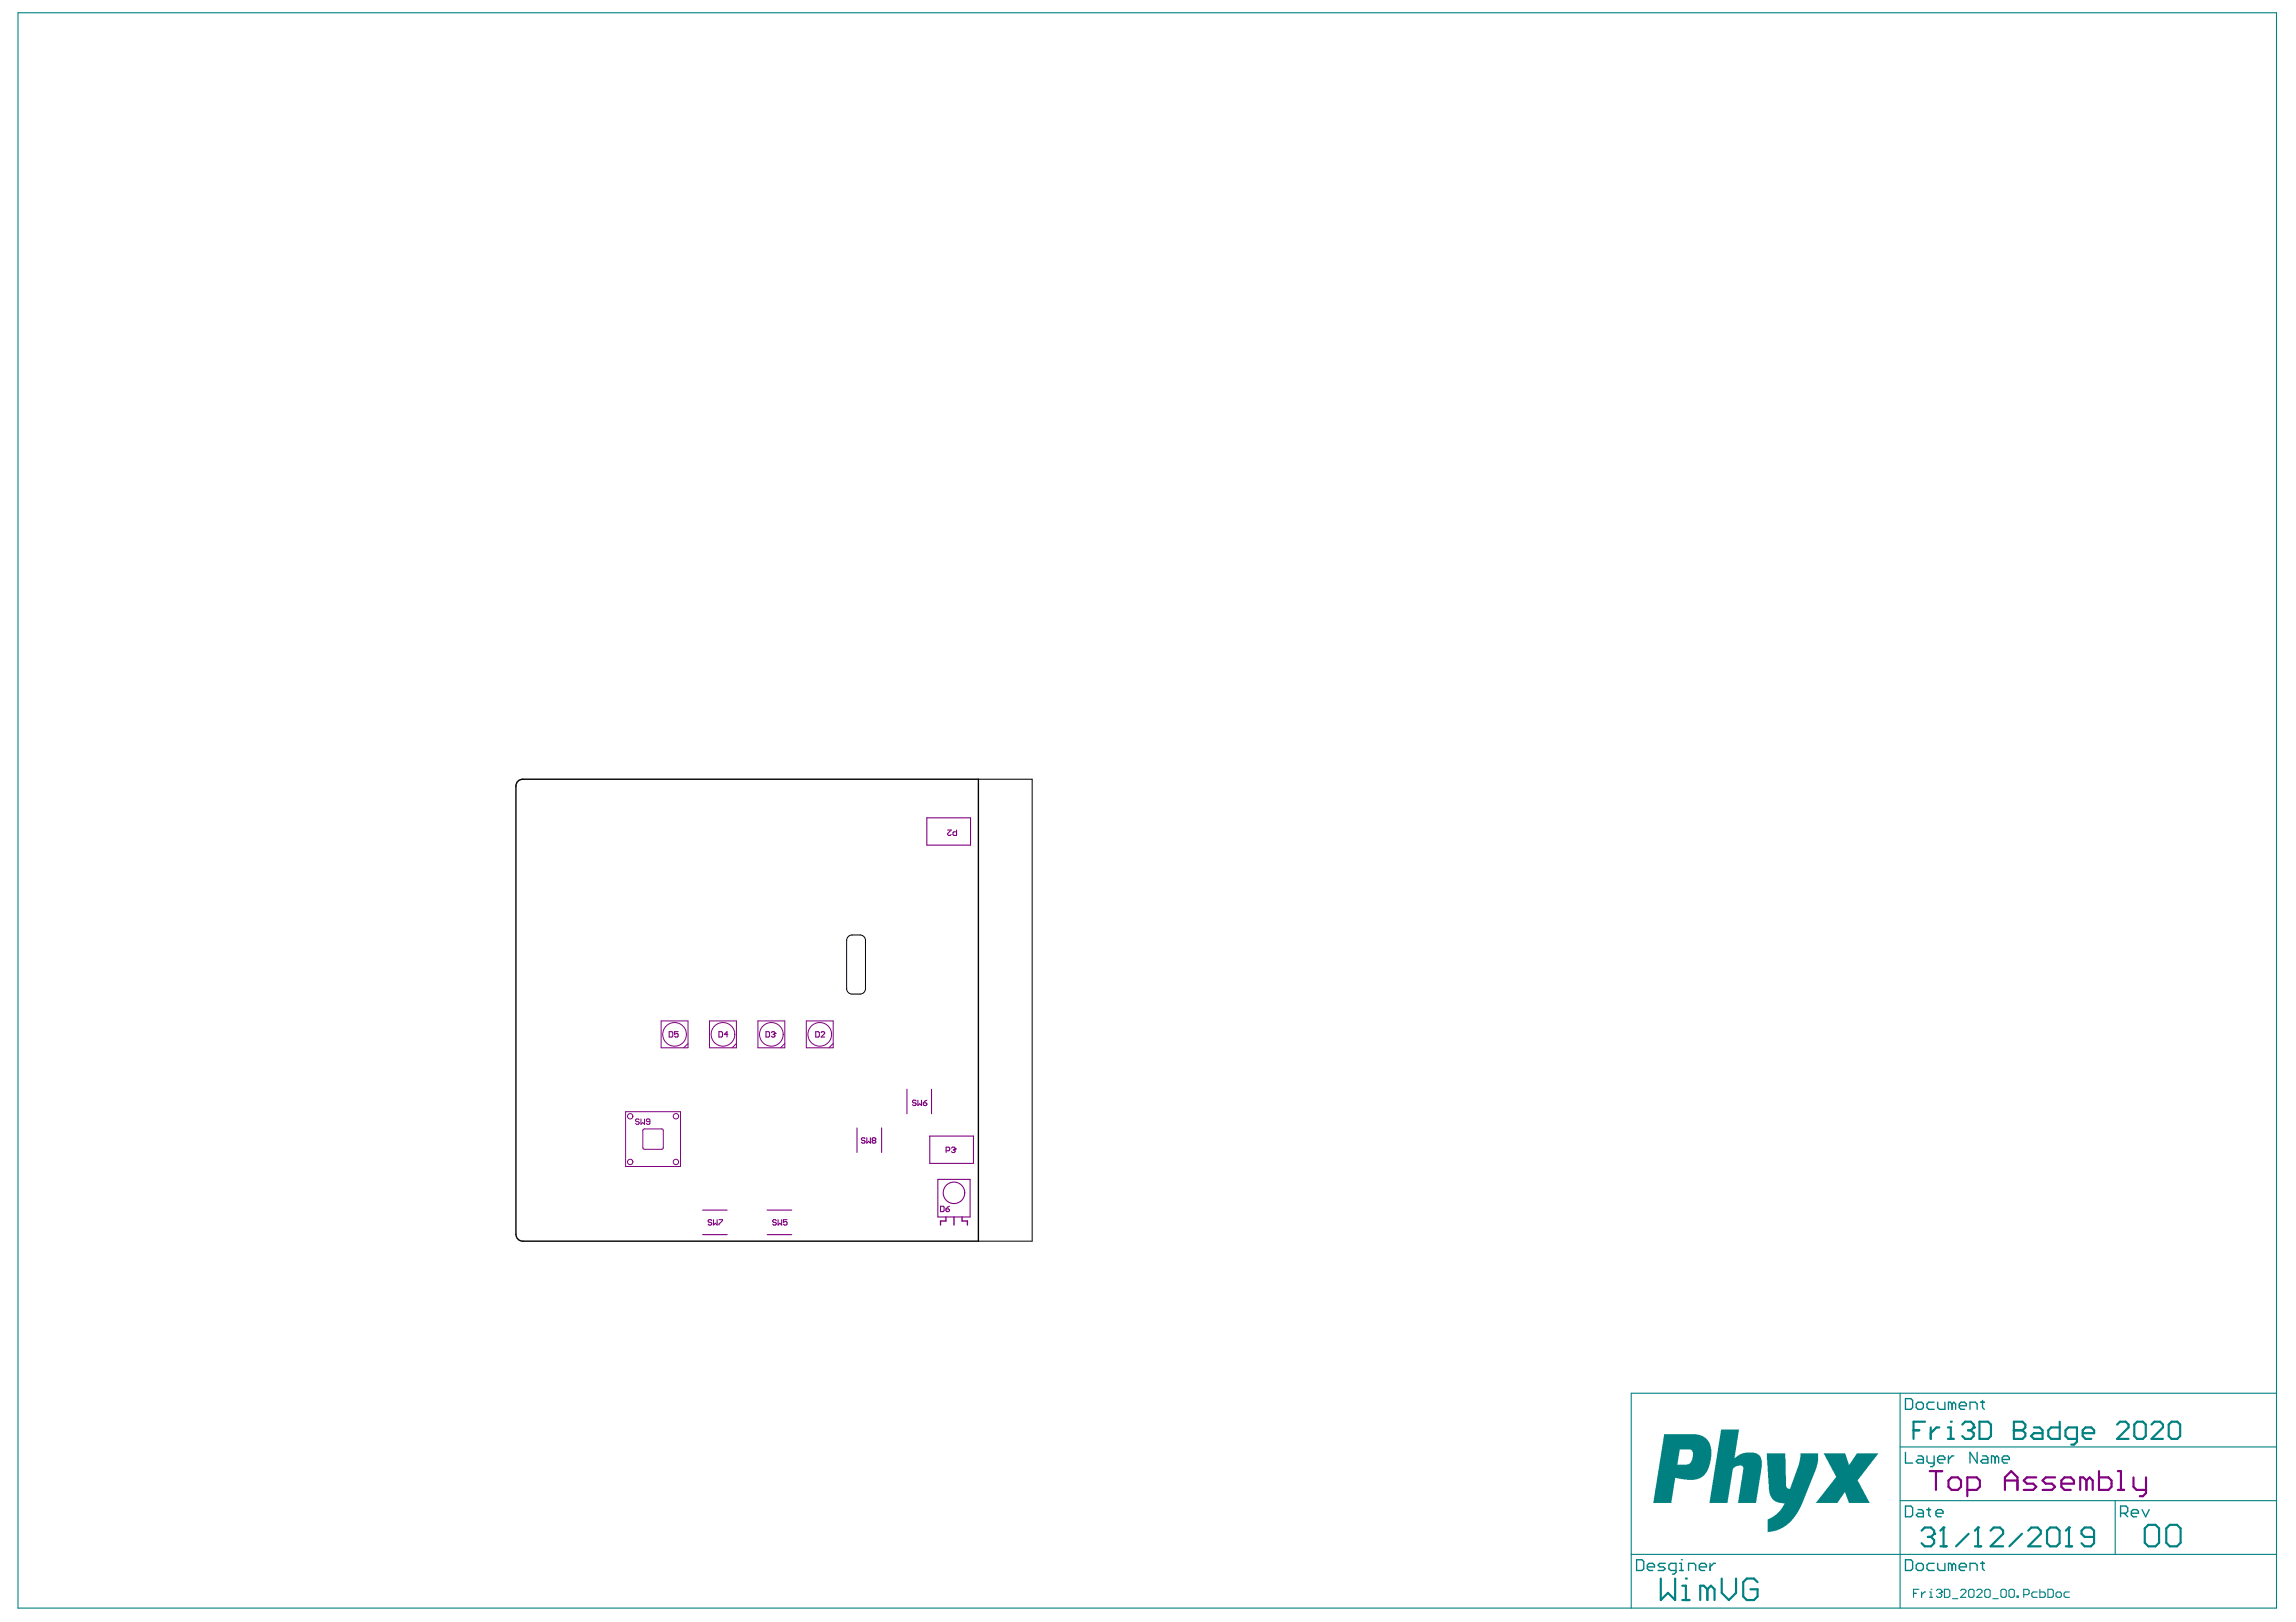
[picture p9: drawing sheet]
<svg xmlns="http://www.w3.org/2000/svg" width="297mm" height="210mm" viewBox="0 0 297 210" stroke-linecap="round" stroke-linejoin="round" font-family="sans-serif">
<g fill="none" stroke="#800080" stroke-width=".13">
<path d="M85.5 132.1h3.5v3.5h-3.5zM89 135l-.5 .6M91.8 132.1h3.5v3.5h-3.5zM95.3 135l-.6 .6M98.1 132.1h3.4v3.5h-3.4zM101.5 135l-.5 .6M104.3 132.1h3.5v3.5h-3.5zM107.8 135l-.6 .6M80.9 143.9h7.1v7.1h-7.1zM82.7 144.9l-.1-.1h-.3l-.1 .1 .1 .3h.3l.1 .1-.1 .2h-.3l-.1-.1M82.9 144.8v.7l.3-.2 .2 .2v-.7M83.2 146.2h2.5v2.5h-2.5z"/>
<path d="M84.1 145.2h-.4l-.1-.2 .1-.2h.3l.1 .1v.5l-.1 .1h-.3l-.1-.1"/>
<circle cx="87.3" cy="133.9" r="1.53"/>
<circle cx="93.5" cy="133.9" r="1.53"/>
<circle cx="99.8" cy="133.9" r="1.53"/>
<circle cx="106.1" cy="133.9" r="1.53"/>
<circle cx="81.5" cy="150.4" r=".35"/>
<circle cx="81.5" cy="144.5" r=".35"/>
<circle cx="87.4" cy="150.4" r=".35"/>
<circle cx="87.4" cy="144.5" r=".35"/>
</g>
<path d="M122.4 157.5v.5h-.7v.5M123.4 157.5v1M124.5 157.5v.5h.7v.5" fill="none" stroke="#800080" stroke-width=".18"/>
<g fill="none" stroke="#800080" stroke-width=".14">
<path d="M119.9 105.8h5.7v3.6h-5.7zM122.6 107.4h.5l-.5 .5v.1l.1 .1h.2l.2-.1M123.8 107.4v.7h-.4l-.1-.1v-.2l.1-.2h.4M86.6 133.5h.3l.1 .1v.5l-.1 .1h-.3zM87.7 133.5h-.4v.4l.2-.2 .2 .2v.2l-.1 .1h-.2l-.1-.1M93 133.5h.4l.1 .1v.5l-.1 .1h-.4zM94.2 133.9h-.5l.4-.4v.7M99.1 133.5h.3l.2 .1v.5l-.2 .1h-.3zM99.8 133.6l.1-.1h.2l.2 .2M100 133.9h.1M100.1 133.9l.2 .1-.2 .2h-.2l-.1-.1M100.3 133.7h.1"/>
<path d="M100.3 133.7l-.2 .2M105.5 133.5h.4l.1 .1v.5l-.1 .1h-.4zM106.2 133.6l.1-.1h.3l.1 .1v.1l-.5 .5h.5M90.9 159.8h3.2M90.9 156.6h3.2M92.1 158l-.1-.2h-.3l-.1 .2 .1 .2h.3l.1 .1-.1 .2h-.3l-.1-.1M92.3 157.8v.7l.2-.2 .3 .2v-.7M93 157.8h.5l-.5 .7M99.2 159.8h3.2M99.2 156.6h3.2M100.4 158l-.1-.2h-.2l-.1 .2 .1 .2h.2l.1 .1-.1 .2h-.2l-.1-.1M100.7 157.8v.7l.2-.2 .2 .2v-.7"/>
<path d="M101.8 157.8h-.4v.4l.3-.1 .1 .1v.2l-.1 .1h-.2l-.1-.1M110.9 146v3.1M111.9 147.4l-.1-.2h-.2l-.2 .3 .2 .1h.2l.1 .2-.1 .1h-.2l-.2-.1M112.1 147.2v.7l.3-.2 .2 .2v-.7M113 147.6l-.2-.1 .2-.3h.2l.1 .2-.1 .2M113 147.6h.2M113 147.6l-.2 .1 .2 .2h.2l.1-.1-.1-.2M114.1 146v3.1M117.3 141v3.1M118.5 142.5l-.1-.1h-.2l-.1 .1 .1 .2h.2l.1 .1-.1 .3h-.2l-.1-.1M118.8 142.4v.7l.2-.3 .2 .3v-.7M119.4 142.7h.4l.1 .3-.1 .1h-.2l-.2-.1z"/>
<path d="M119.9 142.4l-.5 .3M120.3 147h5.6v3.6h-5.6zM120.5 141v3.1M121.3 152.6h4.2v4.9h-4.2zM121.7 156.1h.3l.1 .1v.5l-.1 .1h-.3zM122.4 156.4h.3l.1 .3-.1 .1h-.2l-.1-.1zM122.4 148.9h.4l.1-.1v-.2l-.1-.1h-.4v.6M122.8 156.1l-.4 .3M123.1 148.6l.1-.1h.2l.2 .2M123.3 148.8h.1M123.4 148.8l.2 .1-.2 .2h-.2l-.1-.1M123.6 148.7h.1"/>
<path d="M123.6 148.7l-.2 .1"/>
<circle cx="123.4" cy="154.4" r="1.39"/>
</g>
<g fill="none" stroke="#800080" stroke-width=".28">
<path d="M249.6 190.4h1.7M250.5 190.4v2.4M252.1 191.6l.4-.4h.8l.4 .4v.8l-.4 .4h-.8l-.4-.4zM254.5 192.8h1.2l.4-.4v-.8l-.4-.4h-1.2v2.4M259.4 192.8v-1.6l.8-.8 .8 .8v1.6M259.4 191.6h1.6M263.4 191.2h-1.2l-.4 .4 .4 .4h.8l.4 .4-.4 .4h-1.2M265.9 191.2h-1.2l-.5 .4 .5 .4h.8l.4 .4-.4 .4h-1.3M266.7 192h1.6v-.4l-.4-.4h-.8l-.4 .4v.8l.4 .4h.8M269.9 191.6l-.4-.4h-.4v1.6M269.9 191.6v1.2M269.9 191.6l.4-.4 .4 .4v1.2"/>
<path d="M271.6 190.4v2.4h1.2l.4-.4v-.8l-.4-.4h-1.2M274 190.4h.4v2.4M274 192.8h.8M276 191.2v1.2l.4 .4h1.2M277.6 191.2v2l-.4 .4h-.4"/>
</g>
<g fill="#008080">
<path d="M228.5 188.1h2.5l.1 4.2v.2l.3 .2 .2-.1 1.1-3.1 .2-.9v-.5h2.3v1l-.3 1.3-1.9 4.6-.8 1.3-1 1.1-1 .5-.8 .3-.7 .1v-1.2a.45 .45 0 0 1 .4-.6l.7-.5 .6-.5 .5-1h-.7l-.6-.2-.4-.4-.2-.4-.2-.7z"/>
<path d="M235.9 188.1h2.8l.5 1.4 .2-.1 .8-1.3h2.8l-2.6 3.3a.38 .38 0 0 0 .1 .5l1.4 2.6h-2.7l-.5-1.4h-.1l-.9 1.4h-2.8l2.2-2.8 .2-.3a.34 .34 0 0 0 .1-.5z"/>
<path d="M222.7 185h2.3l-.6 3.7 .7-.5 .7-.2h1.3l.4 .2 .3 .4 .1 .4v.9l-.7 4.6h-2.4l.7-4.1a.58 .58 0 0 0-.1-.7h-.7l-.3 .2a.59 .59 0 0 0-.3 .7l-.6 3.9h-2.4z"/>
<path d="M215.3 185.6h4.2l.8 .3 .6 .5 .4 .7 .1 .4v1.4l-.3 .8-.3 .8-.3 .4-.5 .4-.8 .2h-.9l-1.6-.2-.5 3.2h-2.3zM217.3 187.6l-.3 1.9h1.3l.3-.1 .3-.5 .1-.7a.57 .57 0 0 0-.3-.6z"/>
</g>
<g fill="none" stroke="#008080" stroke-width=".14">
<path d="M2.3 1.7h292.2v206.4h-292.2zM245.8 180.3v27.8M245.8 194.2h48.7M245.8 187.2h48.7M273.6 194.2v7M294.5 180.3h-83.5v27.8M211 201.2h83.5M247.6 206.2h.3M248.3 205.7h-.7v1M248.6 206v.7M249.1 206h-.2l-.3 .4M249.6 206h.2v.7"/>
<path d="M249.6 206.7h.4M249.8 205.7h.1M250.5 205.8l.2-.1h.3l.2 .1v.2M250.9 206.2h.1M251 206.2l.2 .2v.1l-.2 .2h-.3l-.2-.2M251.2 206h.1M251.2 206l-.2 .2M251.6 205.7h.5l.2 .1v.7l-.2 .2h-.5zM252.6 206.9h.7M253.6 205.8l.2-.1h.4l.1 .1v.2l-.7 .7h.7M254.7 205.8l.2-.1h.3l.2 .1v.7l-.2 .2h-.3l-.2-.2zM255.7 205.8l.2-.1h.4l.1 .1v.2l-.7 .7h.7"/>
<path d="M256.8 205.8l.1-.1h.4l.2 .1v.7l-.2 .2h-.4l-.1-.2zM257.8 206.9h.7M258.9 205.8l.1-.1h.4l.2 .1v.7l-.2 .2h-.4l-.1-.2zM259.9 205.8l.2-.1h.3l.2 .1v.7l-.2 .2h-.3l-.2-.2zM260.9 206.5h.2v.2h-.2zM261.8 206.4h.5l.2-.2v-.4l-.2-.1h-.5v1M263.6 206h-.6l-.1 .2v.3l.1 .2h.6M263.9 205.7v1h.5l.2-.2v-.3l-.2-.2h-.5M264.9 205.7h.6l.1 .1v.7l-.1 .2h-.6zM266 206.2l.2-.2h.3l.2 .2v.3l-.2 .2h-.3l-.2-.2zM267.7 206h-.5l-.2 .2v.3l.2 .2h.5"/>
</g>
<g fill="none" stroke="#008080" stroke-width=".18">
<path d="M246.5 194.9h.7l.2 .2v1l-.2 .2h-.7zM246.5 181h.7l.2 .2v1l-.2 .2h-.7zM246.5 187.9v1.4h.9M247.9 181.7l.2-.2h.5l.2 .2v.5l-.2 .2h-.5l-.2-.2zM248.1 195.4h.5l.2 .2v.7h-.7l-.2-.2 .2-.3h.7M248.1 188.4h.5l.2 .2v.7h-.7l-.2-.2 .2-.2h.7M249.3 195.4h.5M249.3 188.4v.7l.2 .2h.7M249.5 195.1v1l.3 .2M250.2 181.5h-.7l-.2 .2v.5l.2 .2h.7M250.2 188.4v1.2l-.2 .2h-.2M250.5 195.8h.9v-.2l-.2-.2h-.5l-.2 .2v.5l.2 .2h.5"/>
<path d="M250.7 188.9h.9v-.3l-.2-.2h-.5l-.2 .2v.5l.2 .2h.5M250.7 181.5v.7l.2 .2h.7v-.9M252.1 188.4v.9M252.5 181.7l-.2-.2h-.2v.9M252.5 181.7l.3-.2 .2 .2v.7M252.5 181.7v.7M252.8 188.4h-.3l-.4 .5M253.5 181.9h.9v-.2l-.2-.2h-.5l-.2 .2v.5l.2 .2h.5M254.9 182.4v-.9h.7l.2 .2v.7M255.8 187.9v1.4l-.9-1.4v1.4M256.3 181.5h.4M256.5 188.4h.4l.3 .2v.7h-.7l-.2-.2 .2-.2h.7"/>
<path d="M256.5 181.2v1l.2 .2M258.1 188.6l-.2-.2h-.3v.9M258.1 188.6v.7M258.1 188.6l.2-.2 .3 .2v.7M259 188.9h1v-.3l-.3-.2h-.4l-.3 .2v.5l.3 .2h.4M274.3 195.8h.7l.3-.2v-.5l-.3-.2h-.7v1.4M274.8 195.8l.5 .5M275.7 195.8h1v-.2l-.3-.2h-.4l-.3 .2v.5l.3 .2h.4M277.1 195.4l.5 .9 .5-.9M211.7 201.8h.7l.3 .3v.9l-.3 .2h-.7zM213.1 202.8h.9v-.3l-.2-.2h-.4l-.3 .2v.5l.3 .2h.4M215.4 202.3h-.7l-.2 .2 .2 .3h.5l.2 .2-.2 .2h-.7"/>
<path d="M216.8 203.2h-.7l-.2-.2v-.5l.2-.2h.7v1.2l-.2 .2h-.2M217.3 203.2h.5M217.3 202.3h.2v.9M217.5 201.8h.1M218.5 203.2v-.9h.6l.3 .2v.7M219.8 202.8h1v-.3l-.3-.2h-.4l-.3 .2v.5l.3 .2h.4M221.2 202.3v.9M221.9 202.3h-.2l-.5 .5M246.5 201.8h.7l.2 .3v.9l-.2 .2h-.7zM247.9 202.5l.2-.2h.5l.2 .2v.5l-.2 .2h-.5l-.2-.2zM250.2 202.3h-.7l-.2 .2v.5l.2 .2h.7M250.7 202.3v.7l.2 .2h.7v-.9"/>
<path d="M252.5 202.5l-.2-.2h-.2v.9M252.5 202.5v.7M252.5 202.5l.3-.2 .2 .2v.7M253.5 202.8h.9v-.3l-.2-.2h-.5l-.2 .2v.5l.2 .2h.5M254.9 203.2v-.9h.7l.2 .2v.7M256.3 202.3h.4M256.5 202.1v.9l.2 .2"/>
</g>
<g fill="none" stroke="#008080" stroke-width=".28">
<path d="M247.6 185.1h.7M248.6 198.1l.4-.4h.8l.4 .4v.4M249 184h-1.4v2.2M249.4 198.9h.4M249.8 184.7v1.5M249.8 198.9l.4 .4v.4l-.4 .4h-.8l-.4-.4M250.2 198.5h.1M250.2 198.5l-.4 .4M250.9 184.7h-.4l-.7 .8M251.4 197.7h.1M251.4 197.7v2.4M251.4 197.7l-.4 .4"/>
<path d="M252 184.7h.4v1.5M252 186.2h.8M252.4 184h.1M253.9 184.4l.3-.4h.8l.3 .4v.3M254.6 185.1h.4M254.7 198.5l-1.6 1.6M255 185.1l.3 .4v.3l-.3 .4h-.8l-.3-.4M255.3 184.7h.1M255.3 184.7l-.3 .4M255.9 197.7h.1M255.9 197.7v2.4M255.9 197.7l-.4 .4"/>
<path d="M256.1 184h1.1l.4 .4v1.4l-.4 .4h-1.1zM257.5 198.1l.4-.4h.8l.4 .4v.4l-1.6 1.6h1.6M260.5 185.1h.1M260.5 184h1.2l.3 .4v.3l-.3 .4 .3 .4v.3l-.3 .4h-1.2zM260.5 185.1h1.2M261.6 198.5l-1.6 1.6M262.4 198.1l.4-.4h.8l.4 .4v.4l-1.6 1.6h1.6M263.1 184.7h.8l.3 .4v1.1h-1.1l-.3-.4 .3-.3h1.1M264.8 198.1l.4-.4h.8l.5 .4v1.6l-.5 .4h-.8l-.4-.4zM266.5 184v2.2h-1.1l-.4-.4v-.7l.4-.4h1.1M267.7 197.7h.1M267.7 197.7v2.4"/>
<path d="M267.7 197.7l-.4 .4M268.7 186.2h-1.1l-.4-.4v-.7l.4-.4h1.1v1.9l-.4 .3h-.3M269.4 185.5h1.5v-.4l-.3-.4h-.8l-.4 .4v.7l.4 .4h.8M270.9 198.9h-1.2l-.4-.4v-.4l.4-.4h.8l.4 .4v1.6l-.4 .4h-.8l-.4-.4M273.9 184.4l.4-.4h.7l.4 .4v.3l-1.5 1.5h1.5M276.1 184.4l.4-.4h.7l.4 .4v1.4l-.4 .4h-.7l-.4-.4zM277.5 197.8l.4-.5h1l.4 .5v1.8l-.4 .5h-1l-.4-.5zM278.3 184.4l.4-.4h.8l.3 .4v.3l-1.5 1.5h1.5M280.3 197.8l.4-.5h.9l.5 .5v1.8l-.5 .5h-.9l-.4-.5zM280.6 184.4l.3-.4h.8l.4 .4v1.4l-.4 .4h-.8l-.3-.4zM214.9 204.3v2.8l.9-1 .9 1v-2.8M217.6 207.1h1"/>
<path d="M217.6 205.2h.5v1.9M218.1 204.3h.1M220.9 205.7l-.5-.5h-.4v1.9M220.9 205.7v1.4M220.9 205.7l.5-.5 .4 .5v1.4M222.7 204.3v1.8l1 1 .9-1v-1.8M227.4 204.7l-.5-.4h-.9l-.5 .4v1.9l.5 .5h.9l.5-.5v-.9h-.9M251 200.1h.8M255.5 200.1h.8M267.3 200.1h.8"/>
</g>
<path d="M126.6 100.8h6.9v59.8h-6.9M109.7 121.2a2.03 2.03 0 0 1 2.1 0l.2 .5v6.2a.7 .7 0 0 1-.7 .7h-1.1a.7 .7 0 0 1-.7-.7v-6.2z" fill="none" stroke="#000" stroke-width=".13"/>
<path d="M67 101.1l.3-.2 .3-.1h59v59.8h-59a.88 .88 0 0 1-.9-.9v-58l.1-.3z" fill="none" stroke="#000" stroke-width=".18"/>
</svg>
